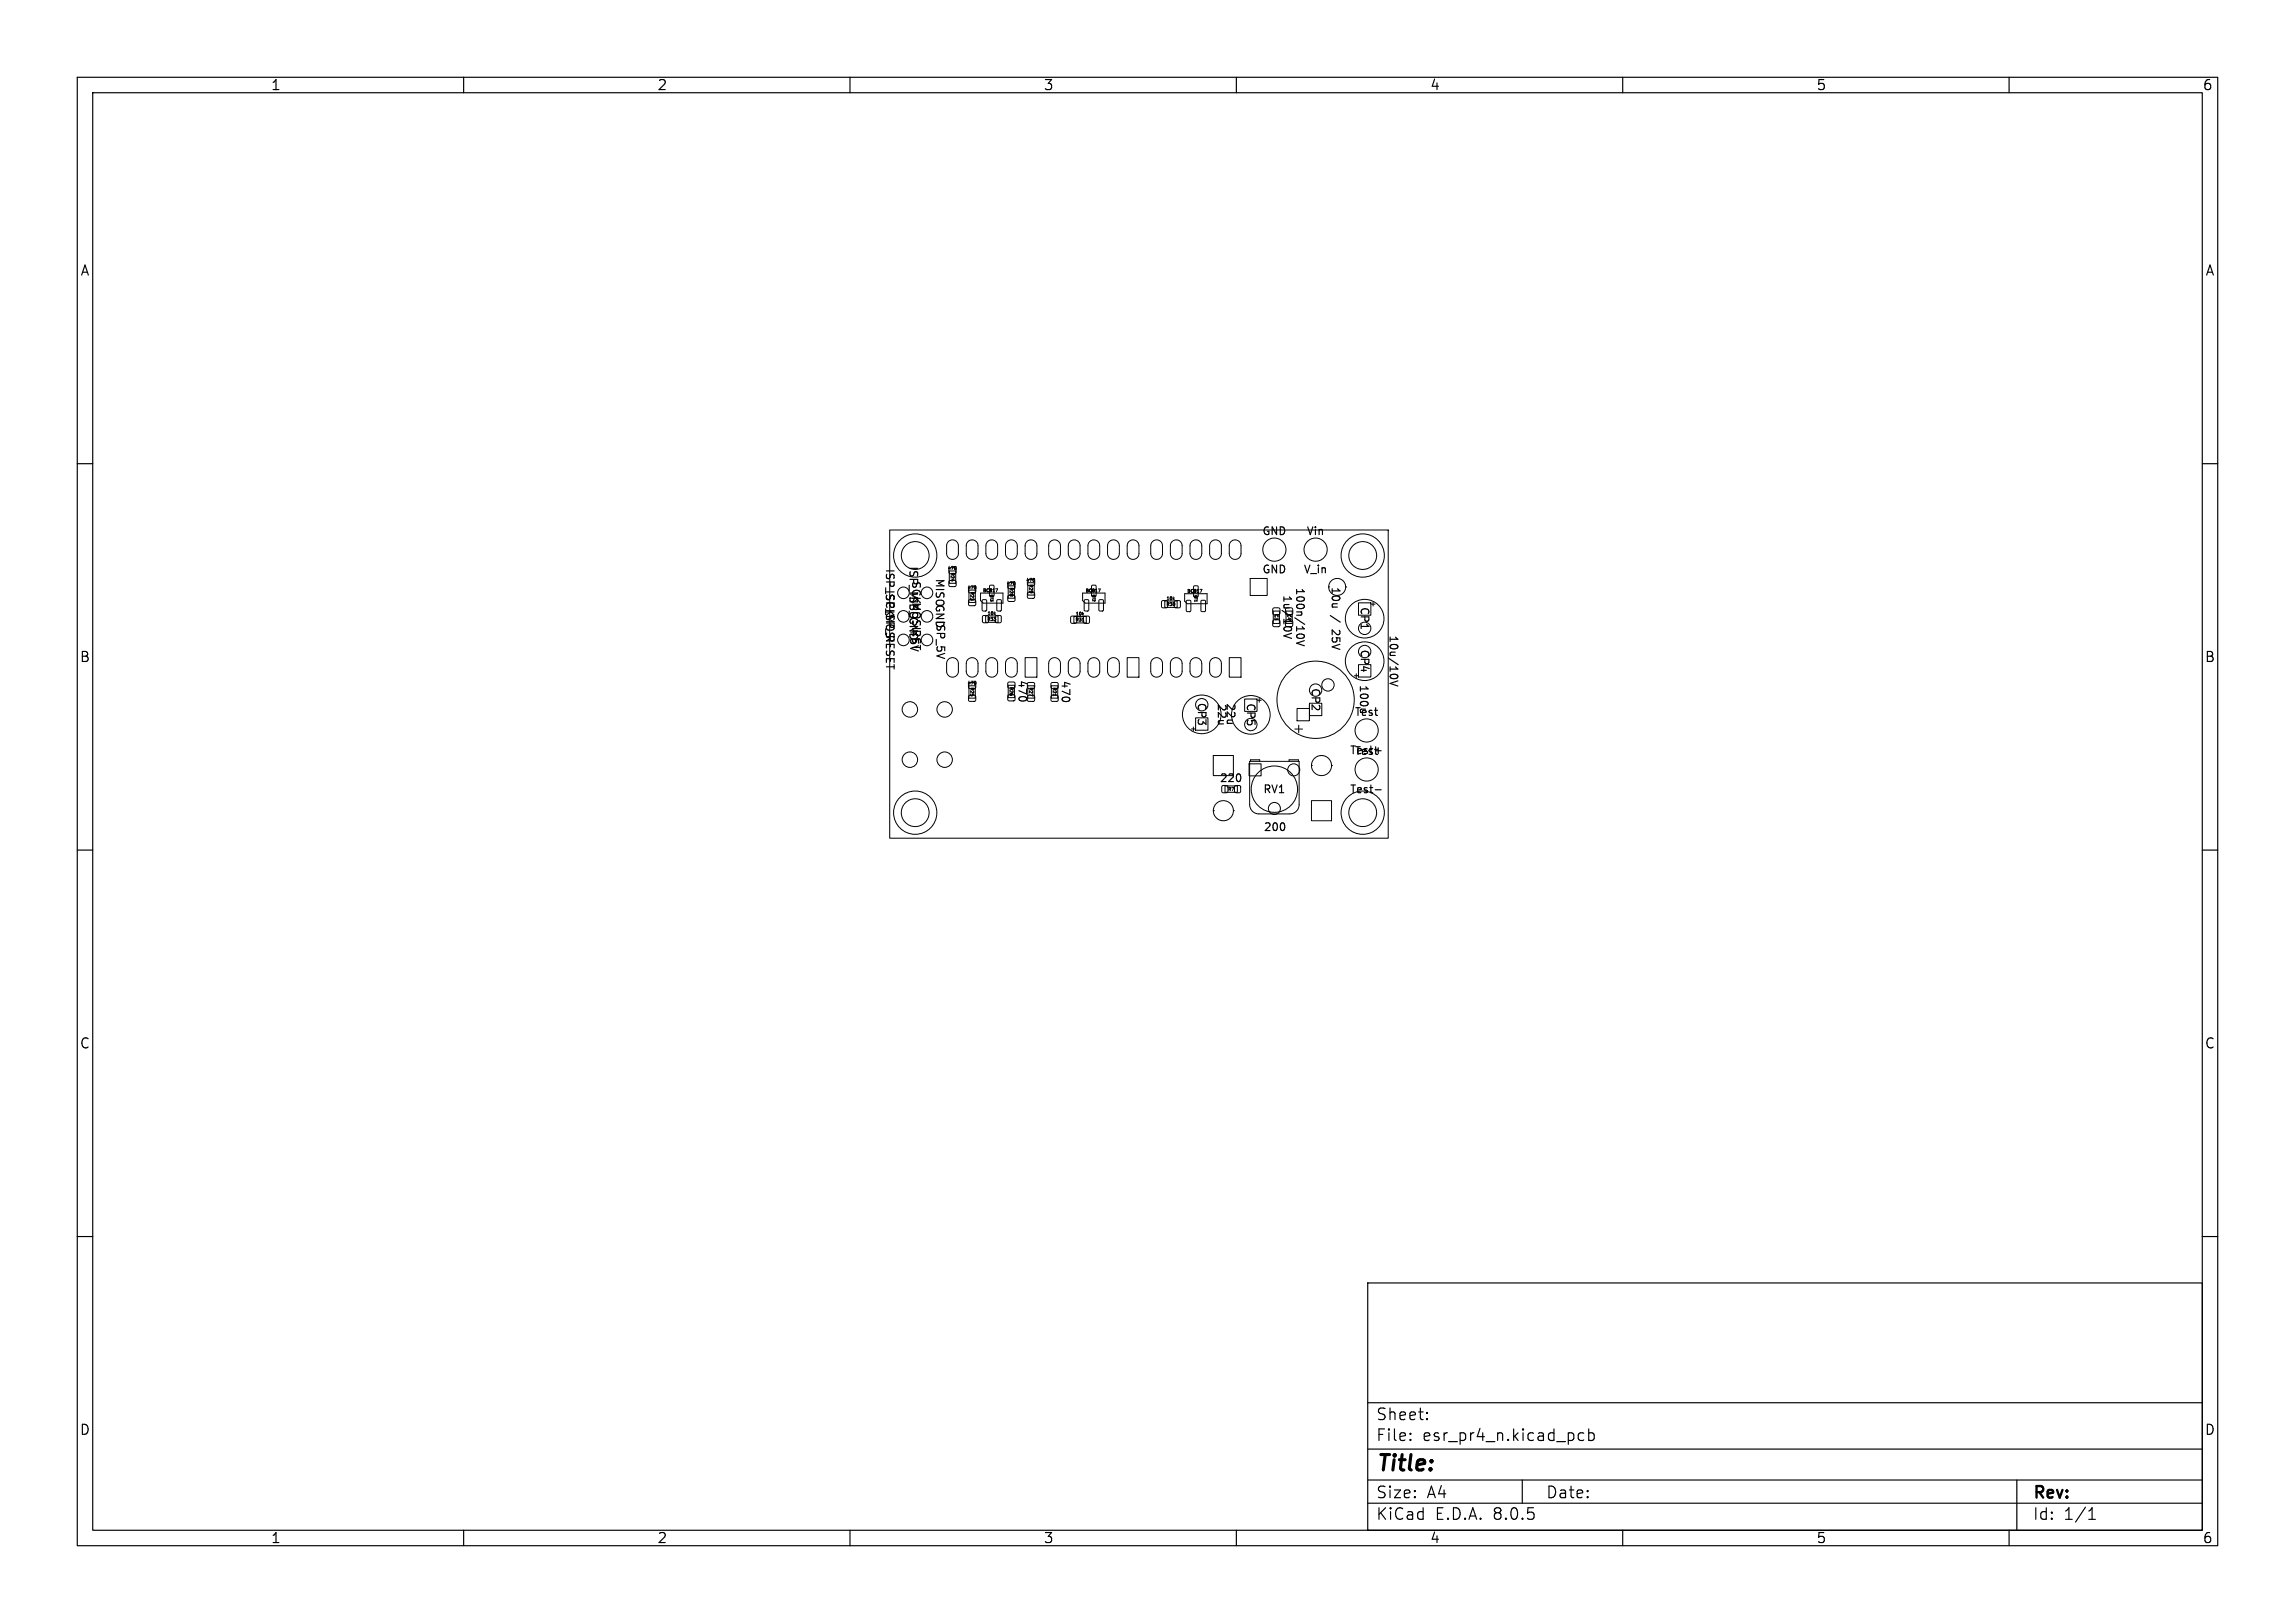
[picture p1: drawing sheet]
<svg xmlns="http://www.w3.org/2000/svg" width="297mm" height="210mm" viewBox="0 0 297 210" stroke-linecap="round" stroke-linejoin="round" font-family="sans-serif">
<defs><g id="words">
<text font-size="2.8" x="178" y="190.9">Title:</text>
<g font-size="2.1">
<text x="178" y="184">Sheet:</text>
<text x="178" y="186.7">File:</text>
<text x="184.1" y="186.7">esr_pr4_n.kicad_pcb</text>
<text x="178" y="196.9">KiCad</text>
<text x="178" y="194.1">Size:</text>
<text x="184.7" y="194.1">A4</text>
<text x="185.7" y="196.9">E.D.A.</text>
<text x="193.3" y="196.9">8.0.5</text>
<text x="200" y="194.1">Date:</text>
<text x="263" y="194.3">Rev:</text>
<text x="263" y="196.9">Id:</text>
<text x="267.1" y="196.9">1/1</text>
</g>
<g font-size="1.8">
<text x="35" y="11.9">1</text>
<text x="85" y="11.9">2</text>
<text x="135" y="11.9">3</text>
<text x="185" y="11.9">4</text>
<text x="235" y="11.9">5</text>
<text x="285" y="11.9">6</text>
<text x="10.3" y="35.9">A</text>
<text x="285.4" y="35.9">A</text>
<text x="10.3" y="85.9">B</text>
<text x="285.3" y="85.9">B</text>
<text x="10.3" y="135.9">C</text>
<text x="285.3" y="135.9">C</text>
<text x="10.3" y="185.9">D</text>
<text x="285.3" y="185.9">D</text>
<text x="35" y="199.9">1</text>
<text x="85" y="199.9">2</text>
<text x="135" y="199.9">3</text>
<text x="185" y="199.9">4</text>
<text x="235" y="199.9">5</text>
<text x="285" y="199.9">6</text>
</g>
<g font-size="1.4">
<text x="163.3" y="69.4">GND</text>
<text x="169" y="69.4">Vin</text>
<text x="114.4" y="73.5" transform="rotate(90 114.4 73.5)">ISP_SCKISP_RESET</text>
<text x="114.4" y="76.2" transform="rotate(90 114.4 76.2)">ISP_MOSI</text>
<text x="117.5" y="73.2" transform="rotate(90 117.5 73.2)">ISP_MISO</text>
<text x="117.5" y="76.5" transform="rotate(90 117.5 76.5)">ISP_GND</text>
<text x="117.8" y="75.1" transform="rotate(90 117.8 75.1)">SCKMOSI+5V</text>
<text x="120.9" y="74.8" transform="rotate(90 120.9 74.8)">MISOGND</text>
<text x="163.3" y="74.4">GND</text>
<text x="165.9" y="76.9" transform="rotate(90 165.9 76.9)">1u/10V</text>
<text x="167.5" y="76" transform="rotate(90 167.5 76)">100n/10V</text>
<text x="168.6" y="74.4">V_in</text>
<text x="172.1" y="75.9" transform="rotate(90 172.1 75.9)">10u</text>
<text x="117.8" y="81.3" transform="rotate(90 117.8 81.3)">RST</text>
<text x="121" y="80.2" transform="rotate(90 121 80.2)">ISP_5V</text>
<text x="172.1" y="79.7" transform="rotate(90 172.1 79.7)">/</text>
<text x="172.1" y="81.7" transform="rotate(90 172.1 81.7)">25V</text>
<text x="175.9" y="78.5" transform="rotate(90 175.9 78.5)">CP1</text>
<text x="175.9" y="84" transform="rotate(90 175.9 84)">CP4</text>
<text x="179.6" y="82.1" transform="rotate(90 179.6 82.1)">10u/10V</text>
<text x="131.6" y="87.9" transform="rotate(90 131.6 87.9)">470</text>
<text x="137.2" y="88" transform="rotate(90 137.2 88)">470</text>
<text x="169.5" y="88.9" transform="rotate(90 169.5 88.9)">CP2</text>
<text x="175.8" y="88.5" transform="rotate(90 175.8 88.5)">100u</text>
<text x="154.8" y="90.8" transform="rotate(90 154.8 90.8)">CP3</text>
<text x="157.4" y="91" transform="rotate(90 157.4 91)">22u</text>
<text x="158.5" y="90.9" transform="rotate(90 158.5 90.9)">22u</text>
<text x="161.1" y="90.9" transform="rotate(90 161.1 90.9)">CP5</text>
<text x="175.2" y="92.8">Test</text>
<text x="157.8" y="101.4">220</text>
<text x="175.2" y="97.9">Test</text>
<text x="163.4" y="102.8">RV1</text>
<text x="163.5" y="107.7">200</text>
<text x="174.6" y="102.8">Test-</text>
</g>
<g font-size=".6">
<text x="122.6" y="73.8">470</text>
<text x="123" y="74" transform="rotate(90 123 74)">R24</text>
<text x="125.2" y="76.3">470</text>
<text x="125.5" y="76.5" transform="rotate(90 125.5 76.5)">R23</text>
<text x="127.2" y="76.7">BC817</text>
<text x="130.2" y="75.8">470</text>
<text x="130.6" y="76" transform="rotate(90 130.6 76)">R28</text>
<text x="132.8" y="75.3">470</text>
<text x="133.1" y="75.6" transform="rotate(90 133.1 75.6)">R29</text>
<text x="140.5" y="76.7">BC817</text>
<text x="150.9" y="77.7">10k</text>
<text x="153.6" y="76.8">BC817</text>
<text x="127.7" y="80.4">R33</text>
<text x="127.8" y="79.7">10k</text>
<text x="139.1" y="80.5">R31</text>
<text x="139.2" y="79.7">10k</text>
<text x="150.9" y="78.5">R30</text>
<text x="164.9" y="79.4" transform="rotate(90 164.9 79.4)">C3</text>
<text x="166.5" y="79.4" transform="rotate(90 166.5 79.4)">C4</text>
<text x="125.2" y="88.7">470</text>
<text x="125.5" y="88.9" transform="rotate(90 125.5 88.9)">R25</text>
<text x="130.6" y="88.8" transform="rotate(90 130.6 88.8)">R26</text>
<text x="133.1" y="88.9" transform="rotate(90 133.1 88.9)">R27</text>
<text x="136.2" y="88.9" transform="rotate(90 136.2 88.9)">R21</text>
<text x="158.9" y="102.4">R7</text>
</g>
<g font-size=".4">
<text x="128.1" y="76.9" transform="rotate(90 128.1 76.9)">QT3</text>
<text x="141.3" y="76.9" transform="rotate(90 141.3 76.9)">QT2</text>
<text x="154.5" y="77" transform="rotate(90 154.5 77)">QT1</text>
</g>
</g></defs>
<g fill="none" stroke="#000" stroke-width=".15">
<path d="M10 10h277v190h-277zM12 12h273v186h-273zM60 10v2M110 10v2M160 10v2M210 10v2M260 10v2M10 60h2M285 60h2M132.1 90.7h.6M137.6 90.7h.7M167.2 81.9l-1 .4 1 .3"/>
<path d="M167.8 82.4a.63 .63 0 0 0 1 0M168.8 82.9l-1 .3 1 .4M178 97.1h.7M180 87.7l.3 .1 .5-.1M180.9 88.1l-1 .3 1 .4M10 110h2M160.5 100.3v.6M166.2 106.7v.6M178 102.2h.7M285 110h2M10 160h2M285 160h2"/>
<path d="M177 166h108v32h-108zM60 198v2M110 198v2M160 198v2M177 194.5h108M177 191.5h108M177 187.5h108M177 181.5h108M182.5 186.3h.1l-.1 .1M182.5 186.3v.1M182.5 185.5v.1M182.5 185.5h.1l-.1 .1"/>
<path d="M184.7 183.6v.1M184.7 183.6h-.1l.1 .1M184.7 182.8v.1M184.7 182.8h-.1l.1 .1M197 191.5v3M205 185.5l-.5-.1-.3 .3v.4l.2 .2 .1 .1 .5-.1M205.6 185.5l.4-.1 .3 .3v.4l-.1 .2-.2 .1-.4-.1M205.6 184.9v1.5M210 198v2M260 198v2M261 191.5v6.5M270.3 196.6h.9"/>
<path d="M270.3 195.5l.4-.4v1.5"/>
</g>
<g fill="none" stroke="#000" stroke-width=".13">
<path d="M115.1 68.6h64.6v39.9h-64.6zM122.7 70.1a.76 .76 0 0 1 .9-.2 .76 .76 0 0 1 .4 .7v1a.76 .76 0 0 1-.7 .8 .76 .76 0 0 1-.8-.8v-1.1zM122.8 75.2h.9v.6h-.9zM122.8 73.5h.9v.7h-.9zM122.9 73.9v1.6h.8v-1.6M123.7 73.4v.2M125.3 70.1a.76 .76 0 0 1 .8-.2 .76 .76 0 0 1 .5 .7v1a.76 .76 0 0 1-.8 .8 .76 .76 0 0 1-.8-.8l.1-1.1zM125.4 77.6h.8v.7h-.8zM125.4 76h.8v.7h-.8zM125.4 76.4v1.6h.8v-1.6M126.3 75.9v.2M126.9 76.7h2.9v1.3h-2.6l-.3-.3z"/>
<path d="M127.1 77.6h.4l.2 .1v1.2l-.1 .2h-.4l-.1-.1zM127.2 79.7h.7v.8h-.7zM127.6 79.7h1.6v.8h-1.6zM127.8 70.1a.76 .76 0 0 1 .8-.2 .76 .76 0 0 1 .5 .7v1a.76 .76 0 0 1-.8 .8 .76 .76 0 0 1-.7-.8v-1.1zM128.1 75.8l.4-.1 .1 .1v1.2v.2h-.4l-.1-.1zM128.8 76.2h.3l-.2 .4M128.8 79.7h.7v.8h-.7zM129 77.6h.4l.2 .1v1.2l-.1 .2h-.4l-.1-.1zM130.3 70.1a.76 .76 0 0 1 .9-.2 .76 .76 0 0 1 .4 .7v1a.76 .76 0 0 1-.7 .8 .76 .76 0 0 1-.8-.8v-1.1zM130.5 77.1h.8v.7h-.8zM130.5 75.4h.8v.7h-.8zM130.5 75.8v1.6h.8v-1.6"/>
<path d="M131.3 75.3v.3M132.9 70.1a.76 .76 0 0 1 .8-.2 .76 .76 0 0 1 .5 .7v1a.76 .76 0 0 1-.8 .8 .76 .76 0 0 1-.7-.8v-1.1zM133 76.7h.8v.7h-.8zM133 75h.8v.7h-.8zM133 75.4v1.6h.8v-1.6M133.9 74.9v.3M135.9 70.1a.76 .76 0 0 1 .9-.2 .76 .76 0 0 1 .4 .7v1a.76 .76 0 0 1-.7 .8 .76 .76 0 0 1-.8-.8v-1.1zM138.5 70.1a.76 .76 0 0 1 .8-.2 .76 .76 0 0 1 .5 .7v1a.76 .76 0 0 1-.8 .8 .76 .76 0 0 1-.7-.8v-1.1zM138.6 79.8h.7v.8h-.7zM139 79.8h1.6v.8h-1.6zM140.1 76.7h2.9v1.3h-2.6l-.3-.3zM140.3 79.8h.6v.8h-.6z"/>
<path d="M140.3 77.6h.5l.1 .1v1.2l-.1 .2h-.3l-.2-.1zM141 70.1a.76 .76 0 0 1 .8-.2 .76 .76 0 0 1 .5 .7v1a.76 .76 0 0 1-.7 .8 .76 .76 0 0 1-.8-.8v-1.1zM141.3 75.8l.4-.1 .1 .1 .1 1.2-.1 .2h-.4l-.1-.1zM142.1 76.2h.3l-.2 .4M142.2 77.6h.5l.1 .1v1.2l-.1 .2h-.3l-.2-.1zM143.6 70.1a.76 .76 0 0 1 .8-.2 .76 .76 0 0 1 .5 .7v1a.76 .76 0 0 1-.8 .8 .76 .76 0 0 1-.8-.8v-1.1zM146.1 70.1a.76 .76 0 0 1 .8-.2 .76 .76 0 0 1 .5 .7v1a.76 .76 0 0 1-.8 .8 .76 .76 0 0 1-.7-.8v-1.1zM149.1 70.1a.76 .76 0 0 1 .9-.2 .76 .76 0 0 1 .4 .7v1a.76 .76 0 0 1-.7 .8 .76 .76 0 0 1-.8-.8v-1.1zM150.4 77.8h.7v.8h-.7zM150.7 77.8h1.6v.8h-1.6zM151.7 70.1a.76 .76 0 0 1 .8-.2 .76 .76 0 0 1 .5 .7v1a.76 .76 0 0 1-.8 .8 .76 .76 0 0 1-.7-.8v-1.1zM152 77.8h.7v.8h-.7z"/>
<path d="M153.3 76.8h2.9v1.3h-2.6l-.3-.3zM153.6 77.7h.4l.1 .1v1.2l-.1 .1h-.3h-.2zM154.2 70.1a.76 .76 0 0 1 .9-.2 .76 .76 0 0 1 .4 .7v1a.76 .76 0 0 1-.7 .8 .76 .76 0 0 1-.8-.8v-1.1zM154.5 75.8h.4l.2 .1v1.2l-.1 .2h-.4l-.1-.1zM155.3 76.3h.2l-.1 .4M155.5 77.7h.4l.1 .1v1.2l-.1 .1h-.3h-.2zM156.8 70.1a.76 .76 0 0 1 .8-.2 .76 .76 0 0 1 .5 .7v1a.76 .76 0 0 1-.8 .8 .76 .76 0 0 1-.8-.8l.1-1.1zM159.3 70.1a.76 .76 0 0 1 .8-.2 .76 .76 0 0 1 .5 .7v1a.76 .76 0 0 1-.8 .8 .76 .76 0 0 1-.7-.8v-1.1zM161.8 74.8h2.2v2.2h-2.2zM164.8 78.7l.1-.1 .7 .1 .1 .2-.1 .6h-.2h-.6l-.1-.2zM165.6 79.1h-.8v1.6h.8M174.2 75.9h.1"/>
<path d="M175.8 78h1.6v1.6h-1.6zM177.4 78.2h.5M177.7 77.9v.5M122.7 85.3a.76 .76 0 0 1 .9-.1 .76 .76 0 0 1 .4 .7v1a.76 .76 0 0 1-.7 .7 .76 .76 0 0 1-.8-.7v-1.2zM125.3 85.3a.76 .76 0 0 1 .8-.1 .76 .76 0 0 1 .5 .7v1a.76 .76 0 0 1-.8 .7 .76 .76 0 0 1-.8-.7l.1-1.2zM125.4 90h.8v.7h-.8zM125.4 88.4h.8v.7h-.8zM125.4 88.7v1.6h.8v-1.6M126.3 88.2v.3M127.8 85.3a.76 .76 0 0 1 .8-.1 .76 .76 0 0 1 .5 .7v1a.76 .76 0 0 1-.8 .7 .76 .76 0 0 1-.7-.7v-1.2zM130.3 85.3a.76 .76 0 0 1 .9-.1 .76 .76 0 0 1 .4 .7v1a.76 .76 0 0 1-.7 .7 .76 .76 0 0 1-.8-.7v-1.2zM130.5 90h.8v.6h-.8z"/>
<path d="M130.5 88.3h.8v.7h-.8zM131.3 88.7h-.8v1.6h.8M132.7 85.1h1.5v2.5h-1.5zM133 90h.8v.7h-.8zM133 88.4h.8v.7h-.8zM133 88.7h.8v1.6h-.8M135.9 85.3a.76 .76 0 0 1 .9-.1 .76 .76 0 0 1 .4 .7v1a.76 .76 0 0 1-.7 .7 .76 .76 0 0 1-.8-.7v-1.2zM136.1 90h.8v.7h-.8zM136.1 88.4h.8v.7h-.8zM136.3 89.8v.2M136.9 88.7h-.8v1.6h.8M138.5 85.3a.76 .76 0 0 1 .8-.1 .76 .76 0 0 1 .5 .7v1a.76 .76 0 0 1-.8 .7 .76 .76 0 0 1-.7-.7v-1.2z"/>
<path d="M140.1 80.4h.2M141 85.3a.76 .76 0 0 1 .8-.1 .76 .76 0 0 1 .5 .7v1a.76 .76 0 0 1-.7 .7 .76 .76 0 0 1-.8-.7v-1.2zM143.6 85.3a.76 .76 0 0 1 .8-.1 .76 .76 0 0 1 .5 .7v1a.76 .76 0 0 1-.8 .7 .76 .76 0 0 1-.8-.7v-1.2zM145.9 85.1h1.5v2.5h-1.5zM149.1 85.3a.76 .76 0 0 1 .9-.1 .76 .76 0 0 1 .4 .7v1a.76 .76 0 0 1-.7 .7 .76 .76 0 0 1-.8-.7v-1.2zM151.7 85.3a.76 .76 0 0 1 .8-.1 .76 .76 0 0 1 .5 .7v1a.76 .76 0 0 1-.8 .7 .76 .76 0 0 1-.7-.7v-1.2zM154.2 94.3h.5M154.2 85.3a.76 .76 0 0 1 .9-.1 .76 .76 0 0 1 .4 .7v1a.76 .76 0 0 1-.7 .7 .76 .76 0 0 1-.8-.7v-1.2zM154.4 94.1v.5M154.7 92.9h1.6v1.6h-1.6zM156.8 85.3a.76 .76 0 0 1 .8-.1 .76 .76 0 0 1 .5 .7v1a.76 .76 0 0 1-.8 .7 .76 .76 0 0 1-.8-.7l.1-1.2zM157 97.8h2.6v2.6h-2.6z"/>
<path d="M159.1 85.1h1.5v2.5h-1.5zM161.1 90.5h1.6v1.6h-1.6zM161.6 98.8h1.6v1.6h-1.6zM161.7 98.5h6.4v5.6a1.2 1.2 0 0 1-1.2 1.2h-4a1.2 1.2 0 0 1-1.2-1.2zM161.8 98.5v-.2h1.2v.2M162.7 90.6h.5M163 90.4v.5M164.8 80.3l.1-.1 .7 .1 .1 .1-.1 .6-.2 .1-.6-.1-.1-.1zM166.8 98.3v.2M166.8 98.3h1.2v.2M167.6 94.3h1M167.9 91.7h1.6v1.6h-1.6z"/>
<path d="M168.1 93.8v1M169.5 91h1.6v1.6h-1.6zM169.7 99.1h.1M169.7 99.1a1.3 1.3 0 0 1 1.3-1.3 1.3 1.3 0 0 1 1.3 1.3M169.7 99.1a1.3 1.3 0 0 0 1.3 1.3 1.3 1.3 0 0 0 1.3-1.3M172.3 99.1h.1M175.3 87.4h.5M175.5 87.2v.5M175.8 86h1.6v1.6h-1.6zM157 104.9a1.3 1.3 0 0 0 1.3 1.3 1.3 1.3 0 0 0 1.3-1.3M157 104.9h.1M157 104.9a1.3 1.3 0 0 1 1.3-1.3 1.3 1.3 0 0 1 1.3 1.3"/>
<path d="M158.2 101.7h.7v.8h-.7zM158.5 101.7v.8h1.6v-.8M159.6 104.9h.1M159.8 101.7h.7v.8h-.7zM169.7 103.6h2.6v2.6h-2.6z"/>
<circle cx="116.9" cy="79.8" r=".75"/>
<circle cx="116.9" cy="76.7" r=".75"/>
<circle cx="118.4" cy="71.9" r="2.8"/>
<circle cx="118.4" cy="71.9" r="1.8"/>
<circle cx="120" cy="76.7" r=".75"/>
<circle cx="120" cy="79.8" r=".75"/>
<circle cx="164.9" cy="71.1" r="1.5"/>
<circle cx="170.3" cy="71.1" r="1.5"/>
<circle cx="173.1" cy="75.9" r="1.1"/>
<circle cx="176.4" cy="71.9" r="2.8"/>
<circle cx="176.4" cy="71.9" r="1.8"/>
<circle cx="116.9" cy="82.8" r=".75"/>
<circle cx="117.8" cy="98.3" r="1"/>
<circle cx="117.8" cy="91.8" r="1"/>
<circle cx="120" cy="82.8" r=".75"/>
<circle cx="122.3" cy="98.3" r="1"/>
<circle cx="122.3" cy="91.8" r="1"/>
<circle cx="155.5" cy="92.4" r="2.5"/>
<circle cx="155.5" cy="91.2" r=".8"/>
<circle cx="161.9" cy="92.5" r="2.5"/>
<circle cx="161.9" cy="93.8" r=".8"/>
<circle cx="167.4" cy="99.6" r=".78"/>
<circle cx="170.3" cy="90.5" r="5"/>
<circle cx="170.3" cy="89.3" r=".8"/>
<circle cx="171.9" cy="88.6" r=".8"/>
<circle cx="176.6" cy="85.6" r="2.5"/>
<circle cx="176.6" cy="80.1" r="2.5"/>
<circle cx="176.6" cy="81.3" r=".8"/>
<circle cx="176.6" cy="84.3" r=".8"/>
<circle cx="176.9" cy="94.5" r="1.5"/>
<circle cx="176.9" cy="99.6" r="1.5"/>
<circle cx="118.4" cy="105.2" r="2.8"/>
<circle cx="118.4" cy="105.2" r="1.8"/>
<circle cx="164.9" cy="102.1" r="3"/>
<circle cx="164.9" cy="104.6" r=".78"/>
<circle cx="176.4" cy="105.2" r="2.8"/>
<circle cx="176.4" cy="105.2" r="1.8"/>
</g>
<use href="#words"/>
</svg>
